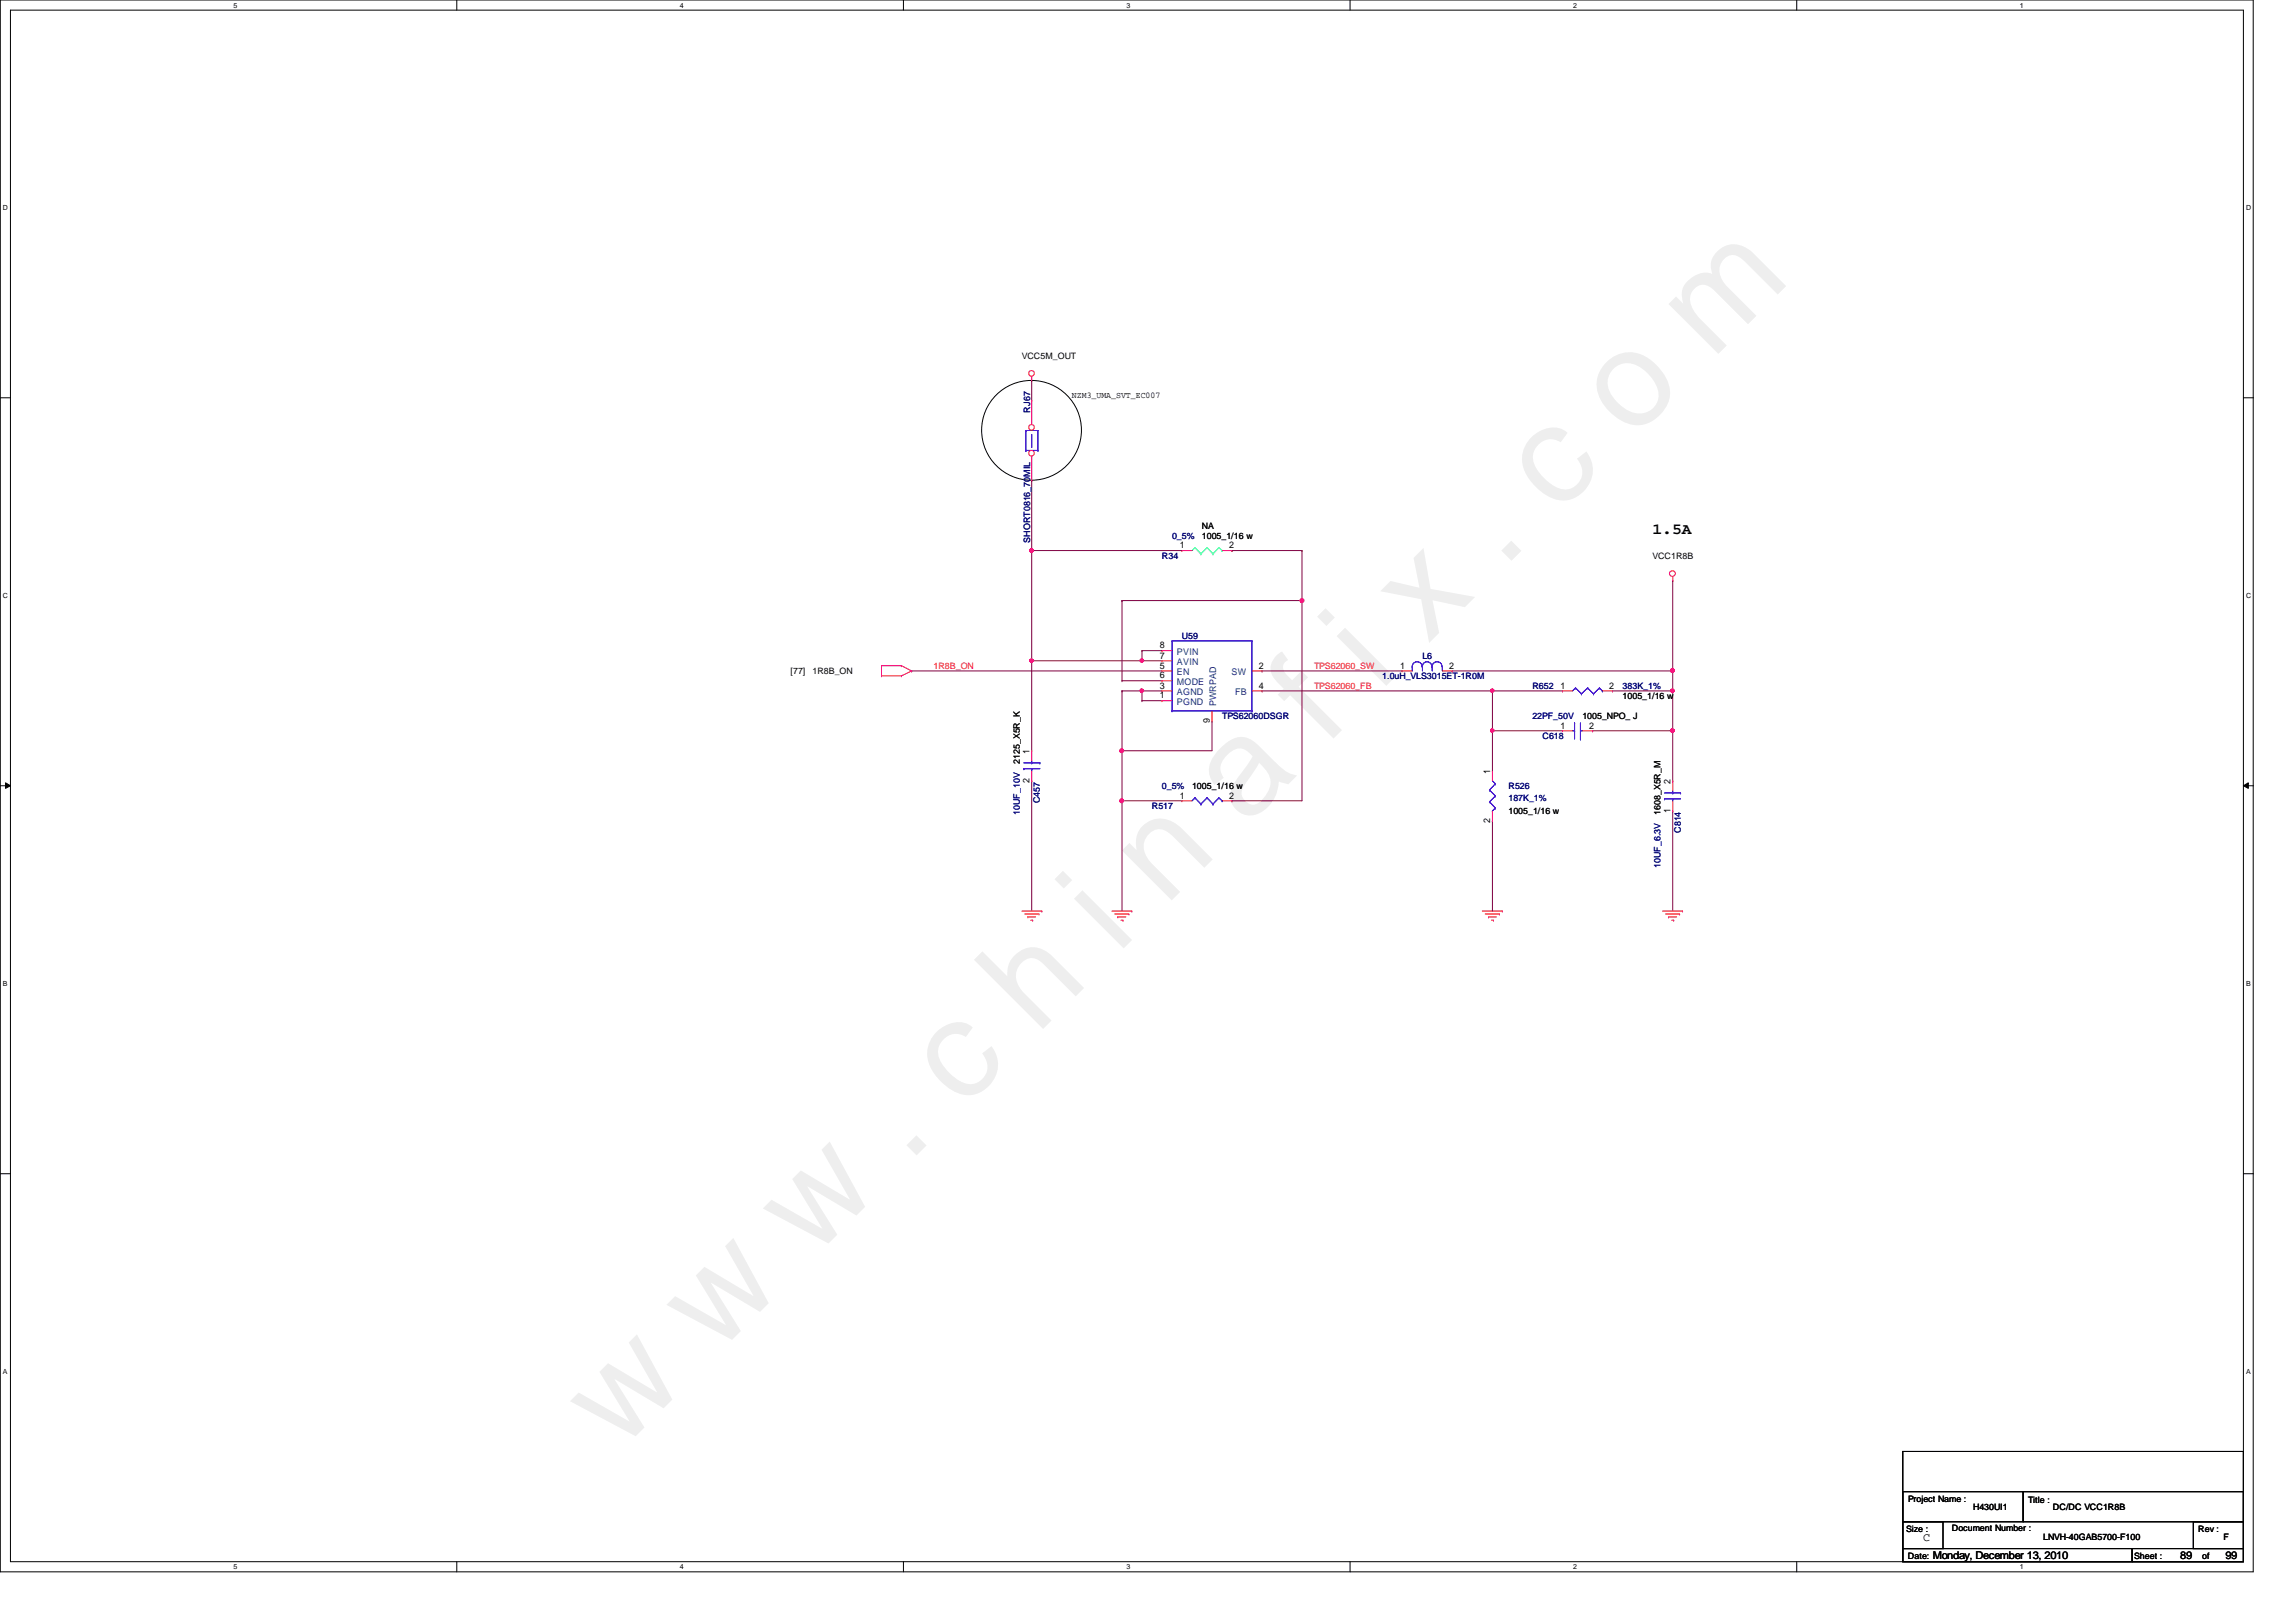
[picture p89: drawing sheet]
<svg xmlns="http://www.w3.org/2000/svg" width="297mm" height="210mm" viewBox="0 0 297 210" stroke-linecap="round" stroke-linejoin="round" font-family="sans-serif">
<defs><g id="words">
<text font-size="17.6" fill="#f0f" x="80.1" y="188" transform="rotate(-45 80.1 188)">w w w . c h i n a f i x . c o m</text>
<text font-size="2" x="213.8" y="69.1">1.5A</text>
<text font-size="1.5" x="248.8" y="199.4">C</text>
<g font-size="1.4">
<text x="250.1" y="201.7">Monday, December 13, 2010</text>
<text x="282.1" y="201.7">89</text>
<text x="287.9" y="201.7">99</text>
</g>
<g font-size="1.2">
<text x="152.7" y="71">1</text>
<text x="159" y="71">2</text>
<text x="150.1" y="83.9">8</text>
<text x="150.1" y="87.8">6</text>
<text x="150.1" y="86.5">5</text>
<text x="150.1" y="85.2">7</text>
<text x="150.1" y="89.1">3</text>
<text x="162.9" y="86.5">2</text>
<text x="162.9" y="89.1">4</text>
<text x="181.1" y="86.5">1</text>
<text x="187.5" y="86.5">2</text>
<text x="201.9" y="89.1">1</text>
<text x="208.2" y="89.1">2</text>
<text x="150.1" y="90.4">1</text>
<text x="156.5" y="93.5" transform="rotate(-90 156.5 93.5)">9</text>
<text x="201.9" y="94.3">1</text>
<text x="205.6" y="94.3">2</text>
<text x="133.2" y="101.3" transform="rotate(-90 133.2 101.3)">2</text>
<text x="133.2" y="97.6" transform="rotate(-90 133.2 97.6)">1</text>
<text x="192.8" y="100.2" transform="rotate(-90 192.8 100.2)">1</text>
<text x="216.1" y="101.5" transform="rotate(-90 216.1 101.5)">2</text>
<text x="152.7" y="103.3">1</text>
<text x="159" y="103.3">2</text>
<text x="192.8" y="106.5" transform="rotate(-90 192.8 106.5)">2</text>
<text x="216.1" y="105.2" transform="rotate(-90 216.1 105.2)">1</text>
</g>
<g font-size="1.2" fill="#004080">
<text x="152.3" y="88.6">MODE</text>
<text x="152.3" y="87.4">EN</text>
<text x="152.3" y="86.1">AVIN</text>
<text x="152.3" y="90">AGND</text>
<text x="152.3" y="84.8">PVIN</text>
<text x="159.3" y="87.4">SW</text>
<text x="159.8" y="90">FB</text>
<text x="152.3" y="91.2">PGND</text>
<text x="157.3" y="91.4" transform="rotate(-90 157.3 91.4)">PWRPAD</text>
</g>
<g font-size="1.1">
<text x="132.2" y="46.4">VCC5M_OUT</text>
<text x="138.7" y="51.5">NZM3_UMA_SVT_EC007</text>
<text x="155.5" y="69.8">1005_1/16 w</text>
<text x="155.5" y="68.5">NA</text>
<text x="213.8" y="72.3">VCC1R8B</text>
<text x="102.3" y="87.2">[77]</text>
<text x="105.1" y="87.2">1R8B_ON</text>
<text x="204.7" y="93.1">1005_NPO_ J</text>
<text x="209.9" y="90.5">1005_1/16 w</text>
<text x="131.9" y="98.8" transform="rotate(-90 131.9 98.8)">2125_X5R_K</text>
<text x="154.2" y="102.2">1005_1/16 w</text>
<text x="195.2" y="105.3">1005_1/16 w</text>
<text x="214.8" y="105.5" transform="rotate(-90 214.8 105.5)">1608_X5R_M</text>
<text x="246.8" y="194.4">Project Name :</text>
<text x="255.3" y="195.4">H430UI1</text>
<text x="262.4" y="194.5">Title :</text>
<text x="265.6" y="195.4">DC/DC VCC1R8B</text>
<text x="246.6" y="198.3">Size :</text>
<text x="246.8" y="201.8">Date:</text>
<text x="252.5" y="198.2">Document Number :</text>
<text x="264.3" y="199.3">LNVH-40GAB5700-F100</text>
<text x="276.1" y="201.8">Sheet :</text>
<text x="284.4" y="198.3">Rev :</text>
<text x="284.9" y="201.8">of</text>
<text x="287.7" y="199.3">F</text>
</g>
<g font-size="1.1" fill="#000080">
<text x="133.3" y="53.4" transform="rotate(-90 133.3 53.4)">RJ67</text>
<text x="133.3" y="70.2" transform="rotate(-90 133.3 70.2)">SHORT0816_70MIL</text>
<text x="151.6" y="69.8">0_5%</text>
<text x="150.3" y="72.3">R34</text>
<text x="152.9" y="82.7">U59</text>
<text x="178.8" y="87.9">1.0uH_VLS3015ET-1R0M</text>
<text x="184" y="85.3">L6</text>
<text x="198.2" y="89.2">R652</text>
<text x="209.9" y="89.2">383K_1%</text>
<text x="158.1" y="93.1">TPS62060DSGR</text>
<text x="198.2" y="93.1">22PF_50V</text>
<text x="199.6" y="95.7">C618</text>
<text x="131.9" y="105.5" transform="rotate(-90 131.9 105.5)">10UF_10V</text>
<text x="134.5" y="103.9" transform="rotate(-90 134.5 103.9)">C457</text>
<text x="149" y="104.7">R517</text>
<text x="150.3" y="102.2">0_5%</text>
<text x="195.2" y="102.2">R526</text>
<text x="195.2" y="103.7">187K_1%</text>
<text x="217.5" y="107.8" transform="rotate(-90 217.5 107.8)">C814</text>
<text x="214.8" y="112.3" transform="rotate(-90 214.8 112.3)">10UF_6.3V</text>
</g>
<g font-size="1.1" fill="#f00">
<text x="120.8" y="86.6">1R8B_ON</text>
<text x="170" y="86.6">TPS62060_SW</text>
<text x="170" y="89.2">TPS62060_FB</text>
</g>
<g font-size=".9">
<text x="30.2" y="1">5</text>
<text x="88" y="1">4</text>
<text x="145.8" y="1">3</text>
<text x="203.5" y="1">2</text>
<text x="261.3" y="1">1</text>
<text x=".4" y="27.2">D</text>
<text x="290.6" y="27.2">D</text>
<text x=".4" y="77.3">C</text>
<text x="290.6" y="77.3">C</text>
<text x=".4" y="127.6">B</text>
<text x="290.6" y="127.6">B</text>
<text x=".4" y="177.8">A</text>
<text x="290.6" y="177.8">A</text>
<text x="30.2" y="203.1">5</text>
<text x="88" y="203.1">4</text>
<text x="145.8" y="203.1">3</text>
<text x="203.5" y="203.1">2</text>
<text x="261.3" y="203.1">1</text>
</g>
</g></defs>
<path d="M0 0h291.5v203.4h-291.5zM1.4 1.3h288.8v200.8h-288.8z" fill="none" stroke="#000" stroke-width=".13"/>
<g fill="#fff">
<path d="M30.2 .2h.5v1h-.5z"/>
<path d="M30.2 202.3h.5v1h-.5z"/>
</g>
<path d="M59.1 0v1.3M59.1 202.1v1.3" fill="none" stroke="#000" stroke-width=".13"/>
<g fill="#fff">
<path d="M88 .2h.5v1h-.5z"/>
<path d="M88 202.3h.5v1h-.5z"/>
</g>
<path d="M116.9 0v1.3M116.9 202.1v1.3" fill="none" stroke="#000" stroke-width=".13"/>
<g fill="#fff">
<path d="M145.8 .2h.5v1h-.5z"/>
<path d="M145.8 202.3h.5v1h-.5z"/>
</g>
<path d="M174.7 0v1.3M174.7 202.1v1.3" fill="none" stroke="#000" stroke-width=".13"/>
<g fill="#fff">
<path d="M203.5 .2h.5v1h-.5z"/>
<path d="M203.5 202.3h.5v1h-.5z"/>
</g>
<path d="M232.4 0v1.3M232.4 202.1v1.3" fill="none" stroke="#000" stroke-width=".13"/>
<g fill="#fff">
<path d="M261.3 .2h.5v1h-.5z"/>
<path d="M261.3 202.3h.5v1h-.5z"/>
<path d="M.4 26.4h.6v1h-.6z"/>
<path d="M290.6 26.4h.6v1h-.6z"/>
<path d="M.4 76.5h.6v1.1h-.6z"/>
<path d="M290.6 76.5h.6v1.1h-.6z"/>
</g>
<path d="M0 51.5h1.4M290.2 51.5h1.3" fill="none" stroke="#000" stroke-width=".13"/>
<g fill="#fff">
<path d="M.4 126.7h.6v1.1h-.6z"/>
<path d="M290.6 126.7h.6v1.1h-.6z"/>
</g>
<path d="M0 101.7h1.4M.7 101.3l.7 .4-.7 .3zM290.2 101.7l.7-.4v.7zM290.2 101.7h1.3" fill="none" stroke="#000" stroke-width=".13"/>
<path d="M.7 101.3l.7 .4-.7 .3zM290.2 101.7l.7-.4v.7z" fill="#000"/>
<g fill="#fff">
<path d="M.4 177h.5v1h-.5z"/>
<path d="M290.6 177h.5v1h-.5z"/>
</g>
<path d="M0 151.9h1.4M290.2 151.9h1.3M246.2 196.9h5.2v3.5h-5.2zM246.2 193h15.5v3.9h-15.5zM246.2 187.8h44v14.3h-44zM261.7 193h28.5v3.9h-28.5zM283.8 196.9h6.4v3.5h-6.4zM246.2 200.4h29.6v1.7h-29.6zM275.8 200.4h14.4v1.7h-14.4z" fill="none" stroke="#000" stroke-width=".13"/>
<path d="M117.9 86.8h32.4M163.3 89.4h29.8M187.9 86.8h28.5" fill="none" stroke="#800040" stroke-width=".13"/>
<use href="#words"/>
</svg>
